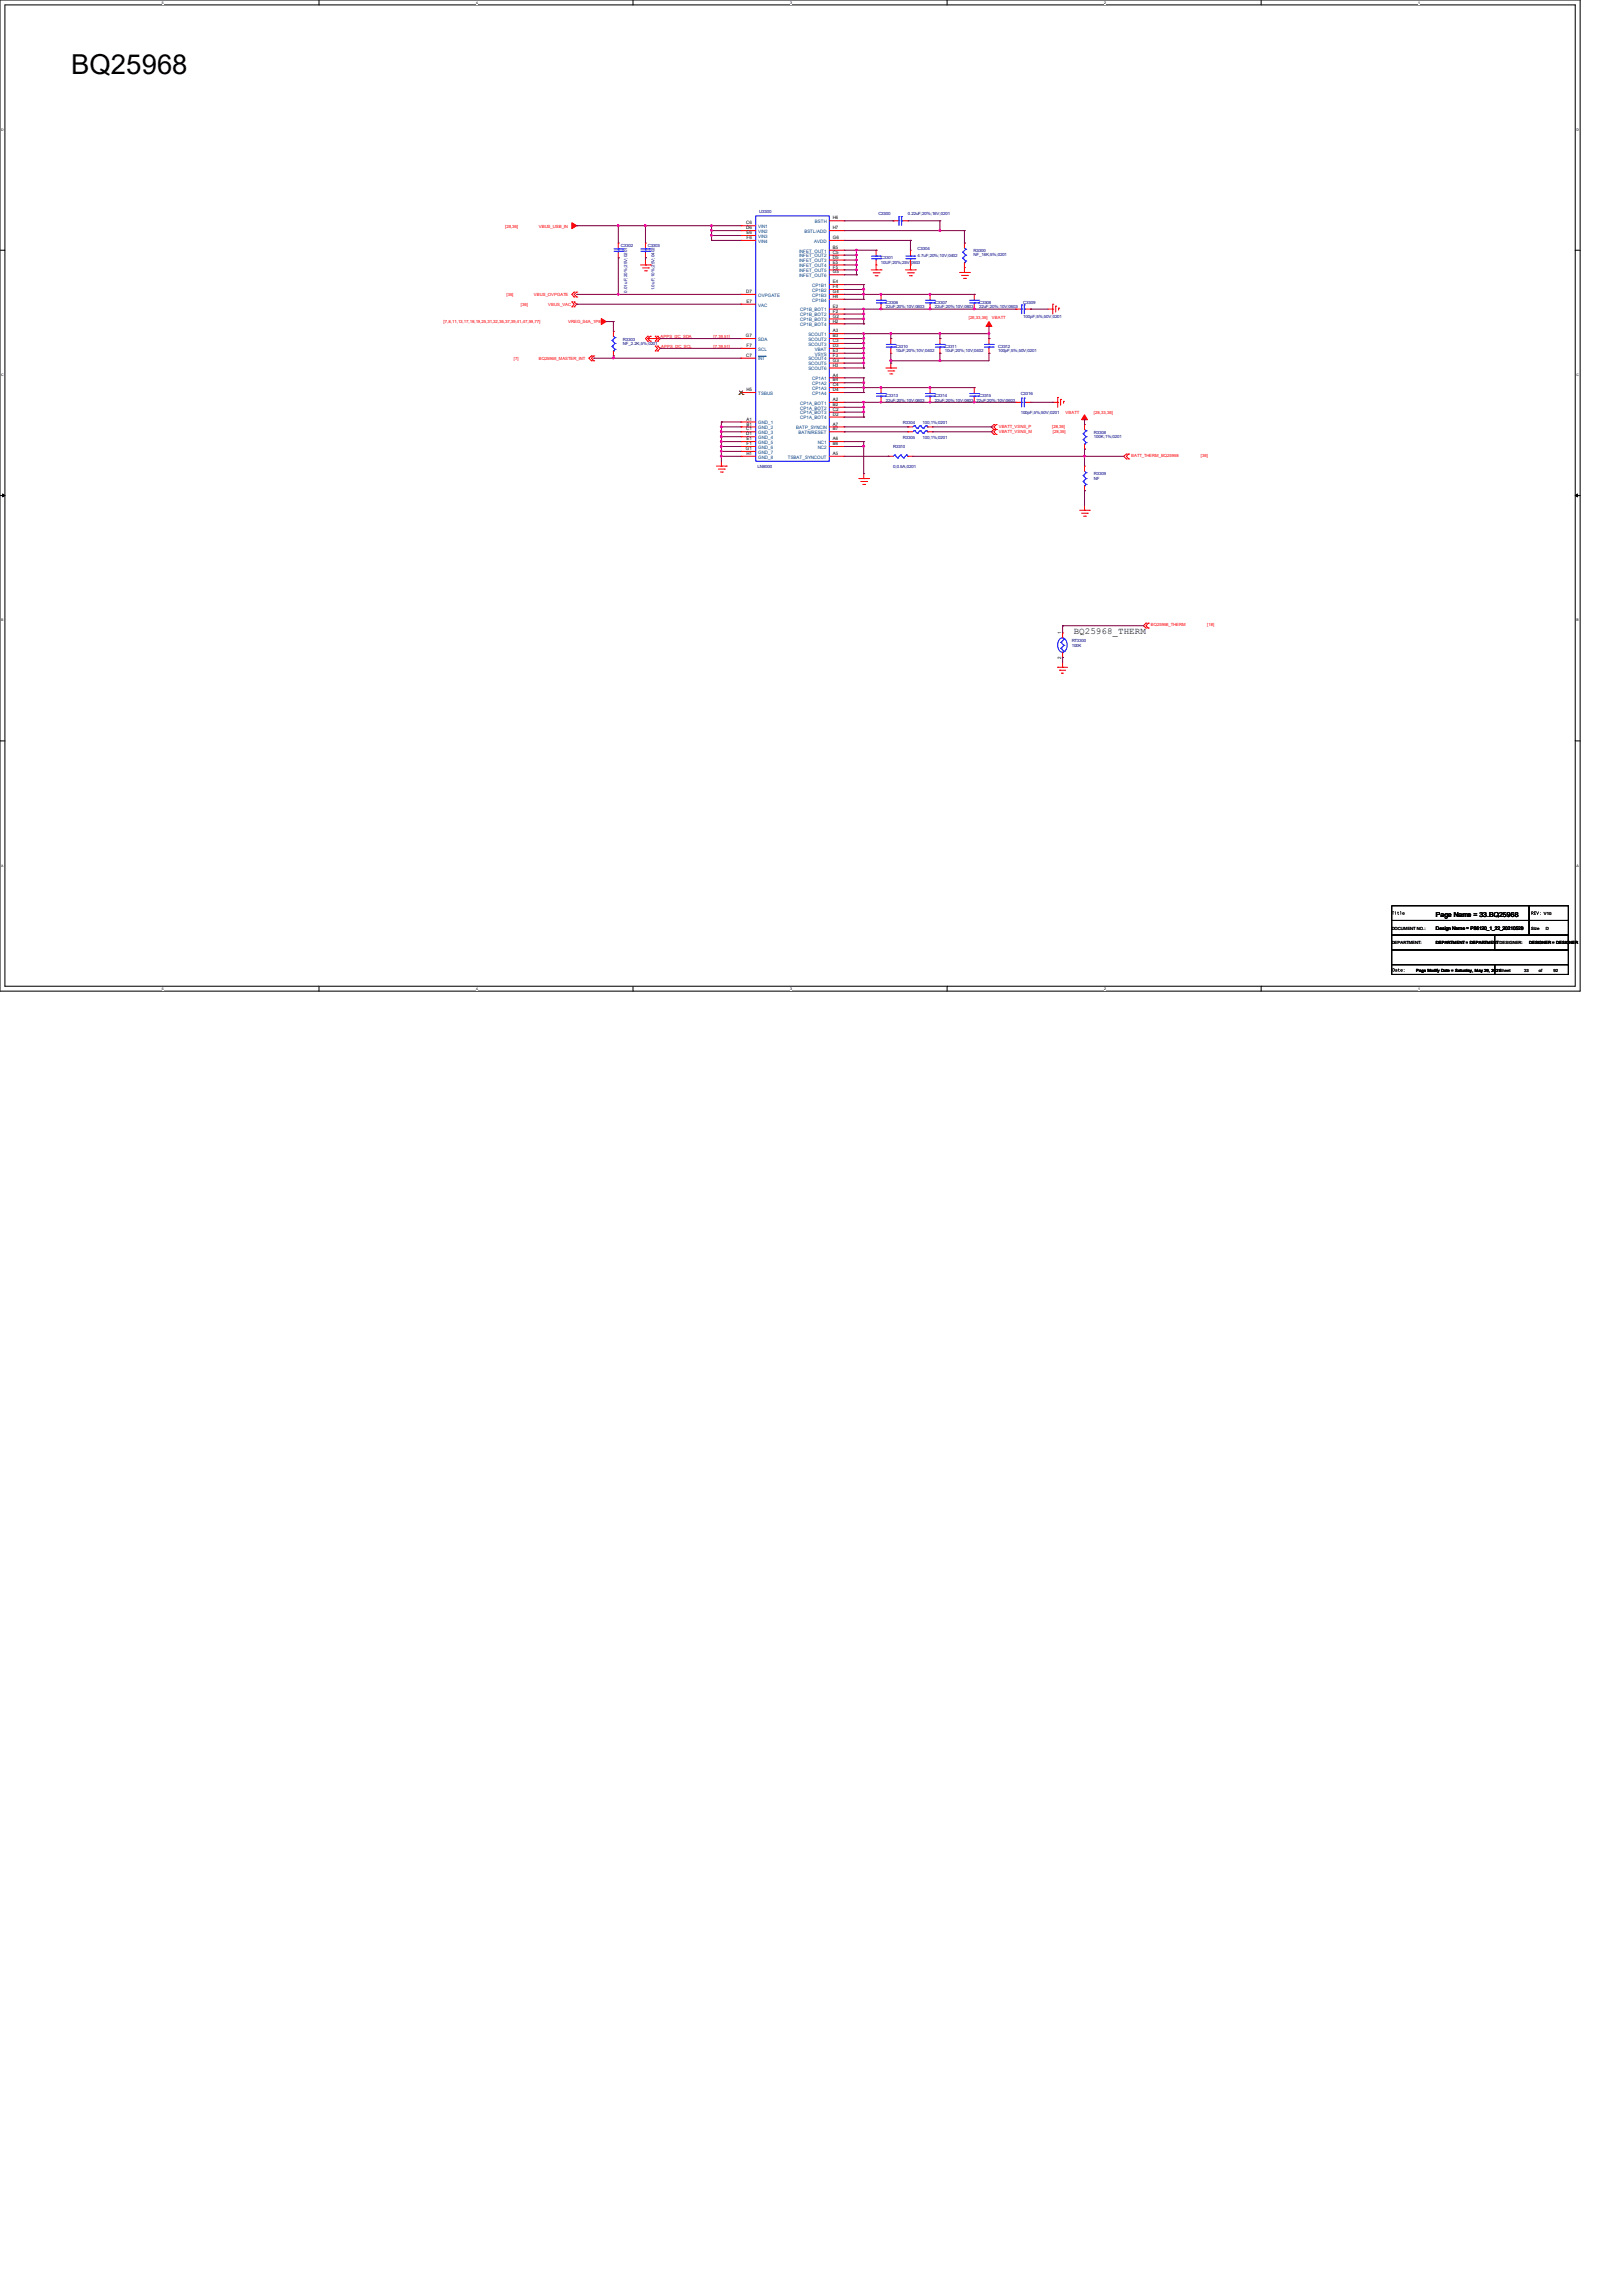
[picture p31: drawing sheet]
<svg xmlns="http://www.w3.org/2000/svg" width="210mm" height="297mm" viewBox="0 0 210 297" stroke-linecap="round" stroke-linejoin="round" font-family="sans-serif">
<defs><g id="words">
<text font-size="3.6" x="9.2" y="9.5">BQ25968</text>
<text font-size="1.2" x="138.9" y="82">BQ25968_THERM</text>
<text font-size=".9" x="185.8" y="118.7">Page Name = 33.BQ25968</text>
<g font-size=".6" fill="#f00">
<text x="65.4" y="29.5">[28,36]</text>
<text x="69.7" y="29.5">VBUS_USB_IN</text>
<text x="57.4" y="41.8">[7,8,11,13,17,18,19,25,31,32,36,37,39,41,47,59,77]</text>
<text x="65.5" y="38.4">[36]</text>
<text x="67.4" y="39.6">[36]</text>
<text x="69.1" y="38.4">VBUS_OVPGATE</text>
<text x="71" y="39.6">VBUS_VAC</text>
<text x="73.5" y="41.8">VREG_S4A_1P8</text>
<text x="125.3" y="41.3">[28,33,36]</text>
<text x="128.4" y="41.3">VBATT</text>
<text x="66.5" y="46.6">[7]</text>
<text x="69.7" y="46.6">BQ25968_MASTER_INT</text>
<text x="85.5" y="43.7">APPS_I2C_SDA</text>
<text x="85.6" y="45">APPS_I2C_SCL</text>
<text x="92.3" y="43.7">[7,39,51]</text>
<text x="92.3" y="45">[7,39,51]</text>
<text x="137.9" y="53.6">VBATT</text>
<text x="141.6" y="53.6">[28,33,36]</text>
<text x="129.2" y="55.4">VBATT_VSNS_P</text>
<text x="129.2" y="56">VBATT_VSNS_M</text>
<text x="136.1" y="55.4">[28,36]</text>
<text x="136.2" y="56">[28,36]</text>
<text x="146.4" y="59.2">BATT_THERM_BQ25968</text>
<text x="155.4" y="59.2">[36]</text>
<text x="148.9" y="81.1">BQ25968_THERM</text>
<text x="156.2" y="81.1">[18]</text>
</g>
<g font-size=".6">
<text x="96.6" y="29">C6</text>
<text x="96.6" y="29.7">D6</text>
<text x="107.8" y="28.4">H6</text>
<text x="107.8" y="29.7">H7</text>
<text x="96.6" y="30.3">E6</text>
<text x="96.6" y="30.9">F6</text>
<text x="107.8" y="30.9">G6</text>
<text x="107.8" y="32.2">B5</text>
<text x="107.8" y="32.9">C5</text>
<text x="107.8" y="33.5">D5</text>
<text x="107.8" y="34.1">E5</text>
<text x="107.8" y="34.8">F5</text>
<text x="107.8" y="35.4">G5</text>
<text x="96.6" y="37.9">D7</text>
<text x="96.6" y="39.2">E7</text>
<text x="107.8" y="39.8">E2</text>
<text x="107.8" y="40.5">F2</text>
<text x="107.8" y="41.1">G2</text>
<text x="107.8" y="41.7">H2</text>
<text x="107.8" y="36.7">E4</text>
<text x="107.8" y="37.3">F4</text>
<text x="107.8" y="37.9">G4</text>
<text x="107.8" y="38.6">H4</text>
<text x="96.5" y="43.6">G7</text>
<text x="96.6" y="46.2">C7</text>
<text x="96.6" y="44.9">F7</text>
<text x="107.8" y="43">A3</text>
<text x="107.8" y="43.6">B3</text>
<text x="107.8" y="44.3">C3</text>
<text x="107.8" y="44.9">D3</text>
<text x="107.8" y="45.6">E3</text>
<text x="107.8" y="46.2">F3</text>
<text x="107.8" y="46.8">G3</text>
<text x="107.8" y="47.5">H3</text>
<text x="96.6" y="50.6">H5</text>
<text x="107.8" y="51.9">A2</text>
<text x="107.8" y="52.5">B2</text>
<text x="107.8" y="53.2">C2</text>
<text x="107.8" y="53.8">D2</text>
<text x="107.8" y="48.7">A4</text>
<text x="107.8" y="49.4">B4</text>
<text x="107.8" y="50">C4</text>
<text x="107.8" y="50.6">D4</text>
<text x="96.5" y="58.3">G1</text>
<text x="96.6" y="55.7">C1</text>
<text x="96.6" y="56.3">D1</text>
<text x="96.6" y="54.4">A1</text>
<text x="96.6" y="55.1">B1</text>
<text x="96.6" y="57">E1</text>
<text x="96.6" y="57.6">F1</text>
<text x="96.6" y="58.9">H1</text>
<text x="107.8" y="55.7">B7</text>
<text x="107.8" y="55.1">A7</text>
<text x="107.8" y="57.6">B6</text>
<text x="107.8" y="57">A6</text>
<text x="107.8" y="58.9">A5</text>
<text x="137.3" y="82.1" transform="rotate(-90 137.3 82.1)">1</text>
<text x="137.3" y="85.3" transform="rotate(-90 137.3 85.3)">2</text>
<text x="199.8" y="118.4">V10</text>
<text x="180.1" y="120.3">DOCUMENT NO.:</text>
<text x="180.1" y="122.2">DEPARTMENT:</text>
<text x="183.3" y="125.8">Page Modify Date = Saturday, May 29, 2021Sheet</text>
<text x="183.3" y="125.8">Page Modify Date = Saturday, May 29, 2021</text>
<text x="185.8" y="122.2">DEPARTMENT = DEPARTMENTDESIGNER:</text>
<text x="185.8" y="120.4">Design Name = P86120_1_22_20210529</text>
<text x="185.8" y="122.2">DEPARTMENT = DEPARTMENT</text>
<text x="197.2" y="125.8">33</text>
<text x="197.9" y="122.2">DESIGNER = DESIGNER</text>
<text x="198.1" y="120.3">Size</text>
<text x="199.1" y="125.8">of</text>
<text x="200" y="120.3">D</text>
<text x="201" y="125.8">92</text>
</g>
<g font-size=".6" fill="#004080">
<text x="98.1" y="29.5">VIN1</text>
<text x="105.4" y="28.9">BSTH</text>
<text x="98.1" y="30.1">VIN2</text>
<text x="98.1" y="30.8">VIN3</text>
<text x="98.1" y="31.4">VIN4</text>
<text x="103.4" y="32.7">INFET_OUT1</text>
<text x="103.4" y="33.3">INFET_OUT2</text>
<text x="103.4" y="34">INFET_OUT3</text>
<text x="103.4" y="34.6">INFET_OUT4</text>
<text x="103.4" y="35.2">INFET_OUT5</text>
<text x="103.4" y="35.9">INFET_OUT6</text>
<text x="104.1" y="30.1">BSTL/ADD</text>
<text x="105.4" y="31.4">AVDD</text>
<text x="98.1" y="38.4">OVPGATE</text>
<text x="98.1" y="39.7">VAC</text>
<text x="103.5" y="40.3">CP1B_BOT1</text>
<text x="103.5" y="40.9">CP1B_BOT2</text>
<text x="103.5" y="41.6">CP1B_BOT3</text>
<text x="105.1" y="37.1">CP1B1</text>
<text x="105.1" y="37.8">CP1B2</text>
<text x="105.1" y="38.4">CP1B3</text>
<text x="105.1" y="39">CP1B4</text>
<text x="98.1" y="46.7">INT</text>
<text x="98.1" y="45.4">SCL</text>
<text x="98.1" y="44.1">SDA</text>
<text x="103.5" y="42.2">CP1B_BOT4</text>
<text x="104.6" y="43.5">SCOUT1</text>
<text x="104.6" y="44.1">SCOUT2</text>
<text x="104.6" y="44.7">SCOUT3</text>
<text x="104.6" y="46.7">SCOUT4</text>
<text x="104.6" y="47.3">SCOUT5</text>
<text x="104.6" y="47.9">SCOUT6</text>
<text x="105.4" y="45.4">VBAT</text>
<text x="105.4" y="46">VSYS</text>
<text x="98.1" y="51.1">TSBUS</text>
<text x="103.5" y="52.4">CP1A_BOT1</text>
<text x="103.5" y="53">CP1A_BOT2</text>
<text x="103.5" y="53.6">CP1A_BOT3</text>
<text x="105.1" y="49.2">CP1A1</text>
<text x="105.1" y="49.8">CP1A2</text>
<text x="105.1" y="50.5">CP1A3</text>
<text x="105.1" y="51.1">CP1A4</text>
<text x="98.1" y="54.9">GND_1</text>
<text x="98.1" y="55.5">GND_2</text>
<text x="98.1" y="56.2">GND_3</text>
<text x="98.1" y="56.8">GND_4</text>
<text x="98.1" y="57.4">GND_5</text>
<text x="98.1" y="58.1">GND_6</text>
<text x="98.1" y="58.7">GND_7</text>
<text x="98.1" y="59.4">GND_8</text>
<text x="101.9" y="59.4">TSBAT_SYNCOUT</text>
<text x="103" y="55.5">BATP_SYNCIN</text>
<text x="103.3" y="56.2">BATN/RESET</text>
<text x="103.5" y="54.3">CP1A_BOT4</text>
<text x="105.8" y="58.1">NC2</text>
<text x="105.8" y="57.4">NC1</text>
</g>
<g font-size=".6" fill="#000080">
<text x="98.3" y="27.6">U3300</text>
<text x="113.7" y="27.9">C3300</text>
<text x="117.5" y="27.9">0.22uF;20%;16V;0201</text>
<text x="80.3" y="32">C3302</text>
<text x="83.8" y="32">C3303</text>
<text x="114" y="33.6">C3301</text>
<text x="114" y="34.2">10UF;20%;25V;0603</text>
<text x="118.7" y="32.3">C3304</text>
<text x="118.7" y="33.3">4.7uF;20%;10V;0402</text>
<text x="126" y="32.6">R3300</text>
<text x="126" y="33.2">NF_16K;5%;0201</text>
<text x="81.2" y="37.9" transform="rotate(-90 81.2 37.9)">0.01uF;20%;25V;0201</text>
<text x="84.7" y="37.6" transform="rotate(-90 84.7 37.6)">1.0uF;10%;25V;0402</text>
<text x="114.6" y="39.4">C3306</text>
<text x="114.6" y="39.9">22uF;20%;10V;0603</text>
<text x="121" y="39.4">C3307</text>
<text x="121" y="39.9">22uF;20%;10V;0603</text>
<text x="126.7" y="39.4">C3308</text>
<text x="126.7" y="39.9">22uF;20%;10V;0603</text>
<text x="132.4" y="39.3">C3309</text>
<text x="132.4" y="41.2">100pF;5%;50V;0201</text>
<text x="80.6" y="44.1">R3303</text>
<text x="80.6" y="44.6">NF_2.2K;5%;0201</text>
<text x="115.9" y="45">C3310</text>
<text x="115.9" y="45.6">10uF;20%;10V;0402</text>
<text x="122.3" y="45">C3311</text>
<text x="122.3" y="45.6">10uF;20%;10V;0402</text>
<text x="129.2" y="45">C3312</text>
<text x="129.2" y="45.6">100pF;5%;50V;0201</text>
<text x="114.6" y="51.4">C3313</text>
<text x="114.6" y="52">22uF;20%;10V;0603</text>
<text x="121" y="51.4">C3314</text>
<text x="121" y="52">22uF;20%;10V;0603</text>
<text x="126.4" y="52">22uF;20%;10V;0603</text>
<text x="126.7" y="51.4">C3315</text>
<text x="132.1" y="51.1">C3316</text>
<text x="132.1" y="53.6">100pF;5%;50V;0201</text>
<text x="115.6" y="58">R3310</text>
<text x="116.8" y="56.8">R3305</text>
<text x="116.8" y="54.9">R3304</text>
<text x="119.4" y="56.8">100;1%;0201</text>
<text x="119.4" y="54.9">100;1%;0201</text>
<text x="141.6" y="56.1">R3308</text>
<text x="141.6" y="56.7">100K;1%;0201</text>
<text x="98" y="60.6">LN8000</text>
<text x="115.6" y="60.6">0;0.5A;0201</text>
<text x="141.6" y="61.5">R3309</text>
<text x="141.6" y="62.1">NF</text>
<text x="138.7" y="83.1">RT3300</text>
<text x="138.7" y="83.7">100K</text>
</g>
<g font-size=".5">
<text x="21" y=".5">5</text>
<text x="61.6" y=".5">4</text>
<text x="102.2" y=".5">3</text>
<text x="142.9" y=".5">2</text>
<text x="183.5" y=".5">1</text>
<text x=".2" y="16.9">D</text>
<text x="204" y="16.9">D</text>
<text x=".2" y="48.6">C</text>
<text x="204" y="48.6">C</text>
<text x=".2" y="80.4">B</text>
<text x="204" y="80.4">B</text>
<text x=".2" y="112.1">A</text>
<text x="204" y="112.1">A</text>
<text x="21" y="128.1">5</text>
<text x="61.6" y="128.1">4</text>
<text x="102.2" y="128.1">3</text>
<text x="142.9" y="128.1">2</text>
<text x="183.5" y="128.1">1</text>
</g>
</g></defs>
<path d="M0 0h204.5v128.3h-204.5zM.6 .6h203.2v127h-203.2z" fill="none" stroke="#000" stroke-width=".13"/>
<g fill="#fff">
<path d="M21 .1h.2v.5h-.2z"/>
<path d="M21 127.7h.2v.5h-.2z"/>
</g>
<path d="M41.3 0v.6M41.3 127.6v.7" fill="none" stroke="#000" stroke-width=".13"/>
<g fill="#fff">
<path d="M61.6 .1h.2v.5h-.2z"/>
<path d="M61.6 127.7h.2v.5h-.2z"/>
</g>
<path d="M81.9 0v.6M81.9 127.6v.7" fill="none" stroke="#000" stroke-width=".13"/>
<g fill="#fff">
<path d="M102.2 .1h.2v.5h-.2z"/>
<path d="M102.2 127.7h.2v.5h-.2z"/>
</g>
<path d="M122.6 0v.6M122.6 127.6v.7" fill="none" stroke="#000" stroke-width=".13"/>
<g fill="#fff">
<path d="M142.9 .1h.2v.5h-.2z"/>
<path d="M142.9 127.7h.2v.5h-.2z"/>
</g>
<path d="M163.2 0v.6M163.2 127.6v.7" fill="none" stroke="#000" stroke-width=".13"/>
<g fill="#fff">
<path d="M183.5 .1h.2v.5h-.2z"/>
<path d="M183.5 127.7h.2v.5h-.2z"/>
<path d="M.2 16.5h.3v.5h-.3z"/>
<path d="M204 16.5h.3v.5h-.3z"/>
<path d="M.2 48.3h.3v.5h-.3z"/>
<path d="M204 48.3h.3v.5h-.3z"/>
</g>
<path d="M0 32.4h.6M203.8 32.4h.7" fill="none" stroke="#000" stroke-width=".13"/>
<g fill="#fff">
<path d="M.2 80h.2v.5h-.2z"/>
<path d="M204 80h.3v.5h-.3z"/>
</g>
<path d="M0 64.1h.6M203.8 64.1h.7" fill="none" stroke="#000" stroke-width=".13"/>
<path d="M.3 63.9l.3 .2-.3 .2zM203.8 64.1l.3-.2v.4z" fill="#000" stroke="#000" stroke-width=".13"/>
<g fill="#fff">
<path d="M.2 111.8h.3v.5h-.3z"/>
<path d="M204 111.8h.3v.5h-.3z"/>
</g>
<path d="M0 95.9h.6M203.8 95.9h.7M180.1 117.2h17.8v1.9h-17.8zM180.1 119.1h17.8v1.9h-17.8zM197.9 117.2h5v1.9h-5zM197.9 119.1h5v1.9h-5zM180.1 124.8h13.3v1.3h-13.3zM180.1 122.9h22.8v1.9h-22.8zM180.1 121h22.8v1.9h-22.8zM193.4 124.8h9.5v1.3h-9.5zM193.4 121h9.5v1.9h-9.5z" fill="none" stroke="#000" stroke-width=".13"/>
<g fill="none" stroke="#f00" stroke-width=".13">
<path d="M74 39.7h.1M74 39.1h.1M74 39.1l.3 .3-.3 .3M74.3 38.4h.1M74.3 37.8h.1M74.3 39.1h.1M74.3 39.7h.1M74.3 37.8l-.3 .3 .3 .3M74.3 39.1l.3 .3-.3 .3M74.6 38.4h.1M74.6 37.8h.1M74.6 37.8l-.3 .3 .3 .3"/>
<path d="M80 31.5h.1M80 33.4h.1M80 31.5v.6M80 32.7v.7M82.9 34.3h1.3M83.1 34.7h.8M83.4 35.1h.3M83.5 34.3h.1M83.5 31.5h.1M83.5 33.4h.1M83.5 31.5v.6M83.5 32.7v.7"/>
<path d="M83.5 33.7v.6M83.7 35.1h.1M83.9 34.7h.1M84.2 34.3h.1M95.9 38.1h.1M95.9 39.4h.1M95.9 29.2h.1M95.9 29.8h.1M95.9 30.5h.1M95.9 31.1h.1M95.9 29.8h1.9M95.9 38.1h1.9"/>
<path d="M95.9 31.1h1.9M95.9 39.4h1.9M95.9 29.2h1.9M95.9 30.5h1.9M107.3 34.9h1.9M107.3 34.3h1.9M107.3 28.6h1.9M107.3 29.8h1.9M107.3 38.1h1.9M107.3 31.1h1.9M107.3 32.4h1.9M107.3 33h1.9"/>
<path d="M107.3 33.7h1.9M107.3 35.6h1.9M107.3 36.8h1.9M107.3 37.5h1.9M107.3 38.7h1.9M109.2 28.6h.1M109.2 29.8h.1M109.2 31.1h.1M109.2 32.4h.1M109.2 33h.1M109.2 33.7h.1M109.2 34.3h.1"/>
<path d="M109.2 34.9h.1M109.2 35.6h.1M109.2 36.8h.1M109.2 37.5h.1M109.2 38.1h.1M109.2 38.7h.1M112.7 34.9h1.3M113 35.3h.7M113.2 35.7h.3M113.4 34.9h.1M113.4 32.4h.1M113.4 34.3h.1"/>
<path d="M113.4 32.4v.6M113.4 33.7v1.2M113.5 35.7h.1M113.7 35.3h.1M114 34.9h.1M114 38.1h.1M114 38.1v.6M114 39.4v.6M115.6 28.6h.1M115.6 28.6h.6M116.8 28.6h.7M117.2 34.9h1.2"/>
<path d="M117.4 35.3h.8M117.5 28.6h.1M117.7 35.7h.2M117.8 34.9h.1M117.8 32.4h.1M117.8 34.3h.1M117.8 32.4v.6M117.8 33.7v1.2M117.9 35.7h.1M118.2 35.3h.1M118.4 34.9h.1M120.4 38.1h.1"/>
<path d="M120.4 38.1v.6M120.4 39.4v.6M124.2 35.3h1.2M124.4 35.6h.8M124.7 36h.2M124.8 35.3h.1M124.8 31.5h.1M124.8 34.6h.1M124.8 31.5v.6M124.8 34v1.3M124.9 36h.1M125.2 35.6h.1"/>
<path d="M125.4 35.3h.1M126.1 38.1h.1M126.1 38.1v.6M126.1 39.4v.6M136.2 39.4h.1M136.2 39.4v1.2M136.6 39.6h.1M136.6 39.6v.8M137 39.9h.1M137 39.9v.2M76.5 46.7h.1M76.5 46.1h.1"/>
<path d="M76.5 46.1l-.3 .3 .3 .3M76.8 46.7h.1M76.8 46.1h.1M76.8 46.1l-.3 .3 .3 .3M79.4 42.9h.1M79.4 46.1h.1M79.4 42.9v.6M79.4 45.4v.7M83.8 44.2h.1M83.8 43.5h.1M83.8 43.5l-.3 .3 .3 .4M83.8 43.8l.4 .4"/>
<path d="M83.8 43.8h1.3M84.2 43.5h.1M84.2 44.2h.1M84.2 43.5l-.4 .3M84.8 45.4h.1M84.8 44.8h.1M84.8 44.2h.1M84.8 43.5h.1M84.8 44.8l.3 .3-.3 .3M84.8 43.5l.3 .3M85.1 44.8h.1M85.1 45.4h.1"/>
<path d="M85.1 43.5h.1M85.1 44.2h.1M85.1 43.8h.1M85.1 44.8l.3 .3-.3 .3M85.1 43.5l.3 .3-.3 .4M85.1 43.8l-.3 .4M93.3 59.7v.6M95.9 46.4h.1M95.9 45.1h.1M95.9 43.8h.1M95.9 50.8h.1M95.9 54.6h.1"/>
<path d="M95.9 55.2h.1M95.9 55.9h.1M95.9 56.5h.1M95.9 57.1h.1M95.9 57.8h.1M95.9 58.4h.1M95.9 59.1h.1M95.9 43.8h1.9M95.9 55.9h1.9M95.9 55.2h1.9M95.9 46.4h1.9M95.9 45.1h1.9"/>
<path d="M95.9 57.8h1.9M95.9 57.1h1.9M95.9 59.1h1.9M95.9 50.8h1.9M95.9 54.6h1.9M95.9 56.5h1.9M95.9 58.4h1.9M107.3 47.6h1.9M107.3 40h1.9M107.3 52.1h1.9M107.3 43.8h1.9M107.3 55.9h1.9"/>
<path d="M107.3 55.2h1.9M107.3 46.4h1.9M107.3 45.1h1.9M107.3 57.8h1.9M107.3 57.1h1.9M107.3 59.1h1.9M107.3 50.8h1.9M107.3 43.2h1.9M107.3 44.4h1.9M107.3 45.7h1.9M107.3 47h1.9M107.3 40.6h1.9"/>
<path d="M107.3 41.3h1.9M107.3 41.9h1.9M107.3 52.7h1.9M107.3 53.3h1.9M107.3 54h1.9M107.3 48.9h1.9M107.3 49.5h1.9M107.3 50.2h1.9M109.2 55.9h.1M109.2 55.2h.1M109.2 57.8h.1M109.2 57.1h.1"/>
<path d="M109.2 59.1h.1M109.2 43.2h.1M109.2 43.8h.1M109.2 44.4h.1M109.2 45.1h.1M109.2 45.7h.1M109.2 46.4h.1M109.2 47h.1M109.2 47.6h.1M109.2 40h.1M109.2 40.6h.1M109.2 41.3h.1"/>
<path d="M109.2 41.9h.1M109.2 52.1h.1M109.2 52.7h.1M109.2 53.3h.1M109.2 54h.1M109.2 48.9h.1M109.2 49.5h.1M109.2 50.2h.1M109.2 50.8h.1M114 50.2h.1M114 52.1h.1M114 40h.1"/>
<path d="M114 50.2v.6M114 51.4v.7M114.6 47.6h1.3M114.9 48h.8M114.9 59.1h.1M114.9 59.1h.7M115.1 48.4h.3M115.3 47.6h.1M115.3 43.8h.1M115.3 45.7h.1M115.3 43.8v.6M115.3 45.1v.6"/>
<path d="M115.3 47v.6M115.4 48.4h.1M115.7 48h.1M115.9 47.6h.1M117.5 55.9h.1M117.5 55.2h.1M117.5 55.9h.6M117.5 55.2h.6M117.5 59.1h.6M118.1 59.1h.1M120 55.9h.6M120 55.2h.6"/>
<path d="M120.4 50.2h.1M120.4 52.1h.1M120.4 40h.1M120.4 50.2v.6M120.4 51.4v.7M120.6 55.9h.1M120.6 55.2h.1M121.6 43.8h.1M121.6 45.7h.1M121.6 43.8v.6M121.6 45.1v.6M126.1 40h.1"/>
<path d="M126.1 50.2h.1M126.1 52.1h.1M126.1 50.2v.6M126.1 51.4v.7M128 43.8h.1M128 45.7h.1M128 43.8v.6M128 45.1v.6M128.6 55.6h.1M128.6 54.9h.1M128.6 56.2h.1M128.6 54.9l-.3 .3 .3 .4"/>
<path d="M128.6 55.6l-.3 .3 .3 .3M128.9 54.9h.1M128.9 55.6h.1M128.9 56.2h.1M128.9 54.9l-.3 .3 .3 .4M128.9 55.6l-.3 .3 .3 .3M131.4 52.1h.1M131.4 40h.1M131.4 40h.7M131.4 52.1h.7M132.7 40h.6M132.7 52.1h.6"/>
<path d="M133.3 52.1h.1M133.3 40h.1M135.6 40h.6M136.2 40h.1M136.2 52.1h.7M136.9 52.1h.1M136.9 51.4h.1M136.9 51.4v1.3M137.2 51.7h.1M137.2 51.7v.8M137.6 51.9h.1M137.6 51.9v.3"/>
<path d="M140.3 54.9h.1M140.3 58.1h.1M140.3 54.9v.7M140.3 57.5v.6M145.8 59.4h.1M145.8 58.8h.1M145.8 58.8l-.4 .3 .4 .3M146 58.8h.1M146 59.4h.1M146 58.8l-.2 .3 .2 .3M92.7 60.3h1.3M93 60.7h.7"/>
<path d="M93.2 61.1h.3M93.3 60.3h.1M93.5 61.1h.1M93.7 60.7h.1M94 60.3h.1M111.1 61.9h1.3M111.4 62.3h.7M111.6 62.7h.3M111.8 61.9h.1M111.8 61.3v.6M111.9 62.7h.1M112.1 62.3h.1"/>
<path d="M112.4 61.9h.1M139.7 66h1.3M140 66.4h.7M140.2 66.8h.3M140.3 66h.1M140.3 60.3h.1M140.3 63.5h.1M140.3 60.3v.7M140.3 62.9v.6M140.3 65.4v.6M140.5 66.8h.1M140.7 66.4h.1"/>
<path d="M141 66h.1M136.9 86.4h.1M136.9 86.4h1.2M137.1 86.7h.1M137.1 86.7h.8M137.4 87.1h.1M137.4 87.1h.2M137.5 86.4h.1M137.5 81.9h.1M137.5 85.1h.1M137.5 81.9v.6M137.5 84.5v.6"/>
<path d="M137.5 85.7v.7M148.3 81.3h.1M148.3 80.6h.1M148.3 80.6l-.3 .4 .3 .3M148.6 80.6h.1M148.6 81.3h.1M148.6 80.6l-.3 .4 .3 .3"/>
</g>
<g fill="#f00" stroke="#f00" stroke-width=".13">
<path d="M74 28.8l.6 .4-.6 .4z" fill-rule="evenodd"/>
<path d="M77.8 41.2l.6 .4-.6 .4z" fill-rule="evenodd"/>
<path d="M128 41.6l.4 .6h-.8z" fill-rule="evenodd"/>
<path d="M140.3 53.7l.4 .6h-.7z" fill-rule="evenodd"/>
</g>
<g fill="#000">
<path d="M180.1 118h.3h-.1v.4l-.1-.4zM180.5 118.1h.1v.3v-.3zM180.8 118.1l.1-.1v.1h.1h-.1v.2l.1 .1-.1-.1zM181.2 118h.1v.4v-.4zM181.5 118.1l.2 .1h-.2l.1 .1h.1a.14 .14 0 0 1-.2 0 .14 .14 0 0 1 0-.2zM181.6 118.1l.1 .1z"/>
<path d="M180.1 118h.3h-.1v.4l-.1-.4zM180.5 118.1h.1v.3v-.3zM180.8 118.1l.1-.1v.1h.1h-.1v.2l.1 .1-.1-.1zM181.2 118h.1v.4v-.4zM181.5 118.1l.2 .1h-.2l.1 .1h.1a.14 .14 0 0 1-.2 0 .14 .14 0 0 1 0-.2zM181.6 118.1l.1 .1z"/>
<path d="M180.1 118h.3h-.1v.4l-.1-.4zM180.5 118.1h.1v.3v-.3zM180.8 118.1l.1-.1v.1h.1h-.1v.2l.1 .1-.1-.1zM181.2 118h.1v.4v-.4zM181.5 118.1l.2 .1h-.2l.1 .1h.1a.14 .14 0 0 1-.2 0 .14 .14 0 0 1 0-.2zM181.6 118.1l.1 .1z"/>
<path d="M198.2 118h.2l-.1 .2 .1 .2-.2-.2v.2zM198.2 118v.1h.2zM198.5 118h.3h-.2v.1h.1l-.1 .1v.1l.2 .1h-.3zM198.8 118l.2 .3 .1-.3-.1 .4zM199.3 118.3v.1z"/>
<path d="M198.2 118h.2l-.1 .2 .1 .2-.2-.2v.2zM198.2 118v.1h.2zM198.5 118h.3h-.2v.1h.1l-.1 .1v.1l.2 .1h-.3zM198.8 118l.2 .3 .1-.3-.1 .4zM199.3 118.3v.1z"/>
<path d="M198.2 118h.2l-.1 .2 .1 .2-.2-.2v.2zM198.2 118v.1h.2zM198.5 118h.3h-.2v.1h.1l-.1 .1v.1l.2 .1h-.3zM198.8 118l.2 .3 .1-.3-.1 .4zM199.3 118.3v.1z"/>
<path d="M180.2 125.3a.21 .21 0 0 1 .3 .2 .21 .21 0 0 1-.3 .2zM180.3 125.4v.3l.1-.1a.16 .16 0 0 0 0-.1 .16 .16 0 0 0-.1-.1zM180.6 125.5h.2v.2h-.2v-.1l.1-.1h-.1zM180.6 125.6a.1 .1 0 0 0 .2 0 .1 .1 0 0 0-.2 0zM180.9 125.4l.1-.1v.1h.1l-.1 .1v.1l.1 .1h-.1zM181.3 125.5h.2v.1h-.2v.1l.2-.1a.14 .14 0 0 1-.2 .1 .14 .14 0 0 1 0-.2zM181.3 125.5l.1 .1zM181.7 125.4v.1z"/>
<path d="M180.2 125.3a.21 .21 0 0 1 .3 .2 .21 .21 0 0 1-.3 .2zM180.3 125.4v.3l.1-.1a.16 .16 0 0 0 0-.1 .16 .16 0 0 0-.1-.1zM180.6 125.5h.2v.2h-.2v-.1l.1-.1h-.1zM180.6 125.6a.1 .1 0 0 0 .2 0 .1 .1 0 0 0-.2 0zM180.9 125.4l.1-.1v.1h.1l-.1 .1v.1l.1 .1h-.1zM181.3 125.5h.2v.1h-.2v.1l.2-.1a.14 .14 0 0 1-.2 .1 .14 .14 0 0 1 0-.2zM181.3 125.5l.1 .1zM181.7 125.4v.1z"/>
<path d="M180.2 125.3a.21 .21 0 0 1 .3 .2 .21 .21 0 0 1-.3 .2zM180.3 125.4v.3l.1-.1a.16 .16 0 0 0 0-.1 .16 .16 0 0 0-.1-.1zM180.6 125.5h.2v.2h-.2v-.1l.1-.1h-.1zM180.6 125.6a.1 .1 0 0 0 .2 0 .1 .1 0 0 0-.2 0zM180.9 125.4l.1-.1v.1h.1l-.1 .1v.1l.1 .1h-.1zM181.3 125.5h.2v.1h-.2v.1l.2-.1a.14 .14 0 0 1-.2 .1 .14 .14 0 0 1 0-.2zM181.3 125.5l.1 .1zM181.7 125.4v.1z"/>
</g>
<g fill="none" stroke="#00f" stroke-width=".13">
<path d="M79.5 32.5h1.1M79.5 32.2h1.1M80 32.2h.1M80 32.5h.1M80 32.1v.1M80 32.5v.2M80.6 32.5h.1M80.6 32.2h.1M82.9 32.5h1.2M82.9 32.2h1.2M83.5 32.2h.1M83.5 32.5h.1"/>
<path d="M83.5 32.1v.1M83.5 32.5v.2M84.1 32.5h.1M84.1 32.2h.1M97.8 27.9h9.5v31.8h-9.5zM112.8 33.5h1.1M112.8 33.1h1.1M113.4 33.1h.1M113.4 33.5h.1M113.4 33v.1M113.4 33.5v.2M113.4 39.2h1.2"/>
<path d="M113.4 38.9h1.2M113.9 33.5h.1M113.9 33.1h.1M114 38.9h.1M114 39.2h.1M114 38.7v.2M114 39.2v.2M114.6 39.2h.1M114.6 38.9h.1M116.2 28.6h.1M116.3 28.6h.1M116.3 28h.1"/>
<path d="M116.3 28v1.2M116.7 28h.1M116.7 28.6h.1M116.7 28v1.2M117.2 33.5h1.2M117.2 33.1h1.2M117.8 33.1h.1M117.8 33.5h.1M117.8 33v.1M117.8 33.5v.2M118.4 33.5h.1M118.4 33.1h.1"/>
<path d="M119.8 39.2h1.1M119.8 38.9h1.1M120.4 38.9h.1M120.4 39.2h.1M120.4 38.7v.2M120.4 39.2v.2M120.9 39.2h.1M120.9 38.9h.1M124.6 32.6h.1M124.6 33.4h.1M124.6 32.6l.4 .4M124.6 33.4l.4 .4"/>
<path d="M124.8 34h.1M124.8 32.1l.2 .2M125 32.3h.1M125 33h.1M125 33.8h.1M125 32.3l-.4 .3M125 33l-.4 .4M125 33.8l-.2 .2M125.5 39.2h1.1M125.5 38.9h1.1M126.1 38.9h.1M126.1 39.2h.1"/>
<path d="M126.1 38.7v.2M126.1 39.2v.2M126.6 39.2h.1M126.6 38.9h.1M132.2 39.5h.1M132.2 39.5v1.1M132.5 39.5h.1M132.5 39.5v1.1M79.2 44.1h.1M79.2 44.8h.1M79.2 44.1l.4 .3M79.2 44.8l.4 .4"/>
<path d="M79.4 45.4h.1M79.4 43.5l.2 .2M79.6 43.7h.1M79.6 44.4h.1M79.6 45.2h.1M79.6 43.7l-.4 .4M79.6 44.4l-.4 .4M79.6 45.2l-.2 .2M113.4 51.3h1.2M113.4 50.9h1.2M114 50.9h.1M114 51.3h.1"/>
<path d="M114 50.8v.1M114 51.3v.1M114.6 51.3h.1M114.6 50.9h.1M114.7 44.9h1.1M114.7 44.6h1.1M115.3 44.6h.1M115.3 44.9h.1M115.3 44.4v.2M115.3 44.9v.2M115.8 58.9h.1M115.8 58.9l-.2 .2"/>
<path d="M115.8 58.9l.4 .4M115.8 44.9h.1M115.8 44.6h.1M116.2 59.3h.1M116.5 58.9h.1M116.5 58.9l-.3 .4M116.5 58.9l.4 .4M116.9 59.3h.1M117.3 58.9h.1M117.3 58.9l-.4 .4M117.3 58.9l.2 .2M117.5 59.1h.1"/>
<path d="M118.3 55.7h.1M118.3 55.1h.1M118.3 55.7l-.2 .2M118.3 55.7l.4 .4M118.3 55.1l-.2 .1M118.3 55.1l.4 .4M118.7 56.1h.1M118.7 55.5h.1M119.1 55.7h.1M119.1 55.1h.1M119.1 55.7l-.4 .4M119.1 55.7l.4 .4"/>
<path d="M119.1 55.1l-.4 .4M119.1 55.1l.4 .4M119.5 56.1h.1M119.5 55.5h.1M119.8 51.3h1.1M119.8 50.9h1.1M119.8 55.7h.1M119.8 55.1h.1M119.8 55.7l-.3 .4M119.8 55.7l.2 .2M119.8 55.1l-.3 .4M119.8 55.1l.2 .1"/>
<path d="M120 55.9h.1M120 55.2h.1M120.4 50.9h.1M120.4 51.3h.1M120.4 50.8v.1M120.4 51.3v.1M120.9 51.3h.1M120.9 50.9h.1M121 44.9h1.2M121 44.6h1.2M121.6 44.6h.1M121.6 44.9h.1"/>
<path d="M121.6 44.4v.2M121.6 44.9v.2M122.2 44.9h.1M122.2 44.6h.1M125.5 51.3h1.1M125.5 50.9h1.1M126.1 50.9h.1M126.1 51.3h.1M126.1 50.8v.1M126.1 51.3v.1M126.6 51.3h.1M126.6 50.9h.1"/>
<path d="M127.4 44.9h1.1M127.4 44.6h1.1M128 44.6h.1M128 44.9h.1M128 44.4v.2M128 44.9v.2M128.5 44.9h.1M128.5 44.6h.1M132.1 52.1h.1M132.1 40h.1M132.2 52.1h.1M132.2 51.5h.1"/>
<path d="M132.2 40h.1M132.2 51.5v1.2M132.5 51.5h.1M132.5 52.1h.1M132.5 40h.1M132.5 52.1h.2M132.5 51.5v1.2M132.5 40h.2M140.2 56.1h.1M140.2 56.9h.1M140.2 56.1l.3 .4M140.2 56.9l.3 .4"/>
<path d="M140.3 57.5h.1M140.3 55.6l.2 .2M140.5 55.8h.1M140.5 56.5h.1M140.5 57.3h.1M140.5 55.8l-.3 .3M140.5 56.5l-.3 .4M140.5 57.3l-.2 .2M140.2 61.6h.1M140.2 62.3h.1M140.2 61.6l.3 .3M140.2 62.3l.3 .4"/>
<path d="M140.3 62.9h.1M140.3 61l.2 .2M140.5 61.2h.1M140.5 61.9h.1M140.5 62.7h.1M140.5 61.2l-.3 .4M140.5 61.9l-.3 .4M140.5 62.7l-.2 .2M137.2 82.6a.57 .57 0 0 1 .8 .5 1 1 0 0 1-.5 1.3 1.04 1.04 0 0 1-.3-1.8zM137.3 83.1h.1M137.3 83.9h.1M137.3 83.1l.4 .4"/>
<path d="M137.3 83.9l.4 .4M137.5 84.5h.1M137.5 82.5l.2 .3M137.7 82.8h.1M137.7 83.5h.1M137.7 84.3h.1M137.7 82.8l-.4 .3M137.7 83.5l-.4 .4M137.7 84.3l-.2 .2"/>
</g>
<path d="M98.1 46.1h.9M99 46.1h.1" fill="none" stroke="#004080" stroke-width=".13"/>
<path d="M95.6 51.1h.1M95.7 50.6l.4 .5M96.1 50.6l-.5 .5M96.1 51.1h.1" fill="none" stroke="#804000" stroke-width=".13"/>
<g fill="none" stroke="#800040" stroke-width=".13">
<path d="M74.6 29.2h.1M74.6 38.1h.1M74.6 39.4h.1M74.6 29.2h21.3M74.6 38.1h21.3M74.6 39.4h21.3M80 29.2h.1M80 33.4h.1M80 38.1h.1M80 29.2v2.3M80 33.4v4.7M83.5 29.2h.1"/>
<path d="M83.5 33.4h.1M83.5 29.2v2.3M83.5 33.4v.3M92.1 29.2h.1M92.1 29.8h.1M92.1 30.5h.1M92.1 31.1h.1M92.1 31.1h3.8M92.1 29.2v1.9M92.1 29.8h3.8M92.1 30.5h3.8M109.2 31.1h8.6"/>
<path d="M109.2 32.4h4.2M109.2 33h1.6M109.2 33.7h1.6M109.2 29.8h15.6M109.2 34.3h1.6M109.2 34.9h1.6M109.2 35.6h1.6M109.2 36.8h2.6M109.2 37.5h2.6M109.2 38.1h16.9M109.2 38.7h2.6M109.2 28.6h6.4"/>
<path d="M110.8 32.4h.1M110.8 33h.1M110.8 33.7h.1M110.8 34.3h.1M110.8 34.9h.1M110.8 35.6h.1M110.8 32.4v3.2M111.8 36.8h.1M111.8 37.5h.1M111.8 38.1h.1M111.8 38.7h.1M111.8 36.8v1.9"/>
<path d="M113.4 32.4h.1M114 38.1h.1M115.6 28.6h.1M117.5 28.6h4.1M117.8 31.1h.1M117.8 31.1v1.3M120.4 38.1h.1M121.6 29.8h.1M121.6 28.6h.1M121.6 28.6v1.2M124.8 31.5h.1M124.8 29.8h.1"/>
<path d="M124.8 29.8v1.7M126.1 38.1h.1M76.8 46.4h.1M76.8 46.4h19.1M78.4 41.6h.1M78.4 41.6h1M79.4 46.1h.1M79.4 46.4h.1M79.4 41.6h.1M79.4 41.6v1.3M79.4 46.1v.3M85.4 45.1h.1"/>
<path d="M85.4 43.8h.1M85.4 43.8h10.5M85.4 45.1h10.5M93.3 54.6h.1M93.3 59.1h.1M93.3 58.4h.1M93.3 57.8h.1M93.3 57.1h.1M93.3 56.5h.1M93.3 55.9h.1M93.3 55.2h.1M93.3 55.2h2.6"/>
<path d="M93.3 55.9h2.6M93.3 57.1h2.6M93.3 57.8h2.6M93.3 54.6v5.1M93.3 54.6h2.6M93.3 59.1h2.6M93.3 58.4h2.6M93.3 56.5h2.6M109.2 55.9h.1M109.2 40h22.2M109.2 40.6h2.6M109.2 41.3h2.6"/>
<path d="M109.2 41.9h2.6M109.2 43.2h18.8M109.2 43.8h2.6M109.2 44.4h2.6M109.2 45.1h2.6M109.2 45.7h2.6M109.2 46.4h2.6M109.2 47h2.6M109.2 47.6h2.6M109.2 48.9h2.6M109.2 49.5h2.6M109.2 50.2h16.9"/>
<path d="M109.2 50.8h2.6M109.2 52.1h22.2M109.2 52.7h2.6M109.2 53.3h2.6M109.2 54h2.6M109.2 55.2h8.3M109.2 55.9h8.3M109.2 57.1h2.6M109.2 57.8h2.6M109.2 59.1h5.7M111.8 40h.1M111.8 40.6h.1"/>
<path d="M111.8 41.3h.1M111.8 41.9h.1M111.8 43.2h.1M111.8 43.8h.1M111.8 44.4h.1M111.8 45.1h.1M111.8 45.7h.1M111.8 46.4h.1M111.8 47h.1M111.8 47.6h.1M111.8 48.9h.1M111.8 49.5h.1"/>
<path d="M111.8 50.2h.1M111.8 50.8h.1M111.8 52.1h.1M111.8 52.7h.1M111.8 53.3h.1M111.8 54h.1M111.8 57.1h.1M111.8 57.8h.1M111.8 40v1.9M111.8 43.2v4.4M111.8 48.9v1.9M111.8 52.1v1.9"/>
<path d="M111.8 57.1v4.2M114 40h.1M114 50.2h.1M114 52.1h.1M114.9 59.1h.1M115.3 43.2h.1M115.3 43.8h.1M115.3 46.7h.1M115.3 47h.1M115.3 43.2v.6M115.3 45.7v1.3M117.5 55.2h.1"/>
<path d="M118.1 59.1h27.3M120.4 40h.1M120.4 50.2h.1M120.4 52.1h.1M120.6 55.2h7.7M120.6 55.9h7.7M121.6 43.2h.1M121.6 43.8h.1M121.6 45.7h.1M121.6 46.7h.1M121.6 43.2v.6M121.6 45.7v1"/>
<path d="M126.1 40h.1M126.1 50.2h.1M126.1 52.1h.1M128 43.2h.1M128 43.8h.1M128 45.7h.1M128 42.2h.1M128 42.2v1.6M128 45.7v1h-12.7M128.3 55.2h.1M128.3 55.9h.1M133.3 40h.1"/>
<path d="M133.3 40h2.3M133.3 52.1h2.9M136.2 52.1h.1M140.3 54.3h.1M140.3 58.1h.1M140.3 59.1h.1M140.3 54.3v.6M140.3 58.1v2.2M111.8 61.3h.1M140.3 63.5h.1M140.3 63.5v1.9M137.5 81h.1"/>
<path d="M137.5 85.1h.1M137.5 81h10.5M137.5 81v.9M137.5 85.1v.6"/>
</g>
<g fill="#f0f" stroke="#f0f" stroke-width=".13">
<circle cx="110.8" cy="32.4" r=".11"/>
<circle cx="110.8" cy="33" r=".11"/>
<circle cx="92.1" cy="29.2" r=".11"/>
<circle cx="83.5" cy="29.2" r=".11"/>
<circle cx="110.8" cy="33.6" r=".11"/>
<circle cx="92.1" cy="29.8" r=".11"/>
<circle cx="110.8" cy="34.3" r=".11"/>
<circle cx="110.8" cy="34.9" r=".11"/>
<circle cx="92.1" cy="30.5" r=".11"/>
<circle cx="111.7" cy="37.4" r=".11"/>
<circle cx="111.7" cy="38.1" r=".11"/>
<circle cx="114" cy="38.1" r=".11"/>
<circle cx="120.3" cy="38.1" r=".11"/>
<circle cx="111.7" cy="40" r=".11"/>
<circle cx="114" cy="40" r=".11"/>
<circle cx="120.3" cy="40" r=".11"/>
<circle cx="126" cy="40" r=".11"/>
<circle cx="111.7" cy="40.6" r=".11"/>
<circle cx="111.7" cy="41.3" r=".11"/>
<circle cx="111.7" cy="43.2" r=".11"/>
<circle cx="115.3" cy="43.2" r=".11"/>
<circle cx="121.6" cy="43.2" r=".11"/>
<circle cx="128" cy="43.2" r=".11"/>
<circle cx="111.7" cy="43.8" r=".11"/>
<circle cx="111.7" cy="44.4" r=".11"/>
<circle cx="111.7" cy="45.1" r=".11"/>
<circle cx="111.7" cy="45.7" r=".11"/>
<circle cx="111.7" cy="46.3" r=".11"/>
<circle cx="111.7" cy="47" r=".11"/>
<circle cx="121.6" cy="46.7" r=".11"/>
<circle cx="115.3" cy="46.7" r=".11"/>
<circle cx="111.7" cy="49.5" r=".11"/>
<circle cx="111.7" cy="50.1" r=".11"/>
<circle cx="114" cy="50.1" r=".11"/>
<circle cx="120.3" cy="50.1" r=".11"/>
<circle cx="79.4" cy="46.3" r=".11"/>
<circle cx="111.7" cy="52" r=".11"/>
<circle cx="111.7" cy="52.7" r=".11"/>
<circle cx="114" cy="52" r=".11"/>
<circle cx="120.3" cy="52" r=".11"/>
<circle cx="126" cy="52" r=".11"/>
<circle cx="111.7" cy="53.3" r=".11"/>
<circle cx="111.7" cy="57.8" r=".11"/>
<circle cx="80" cy="29.2" r=".11"/>
<circle cx="80" cy="38.1" r=".11"/>
<circle cx="93.3" cy="59" r=".11"/>
<circle cx="93.3" cy="58.4" r=".11"/>
<circle cx="93.3" cy="57.8" r=".11"/>
<circle cx="93.3" cy="57.1" r=".11"/>
<circle cx="93.3" cy="56.5" r=".11"/>
<circle cx="93.3" cy="55.9" r=".11"/>
<circle cx="93.3" cy="55.2" r=".11"/>
<circle cx="121.6" cy="29.8" r=".11"/>
<circle cx="140.3" cy="59" r=".11"/>
</g>
<use href="#words"/>
</svg>
